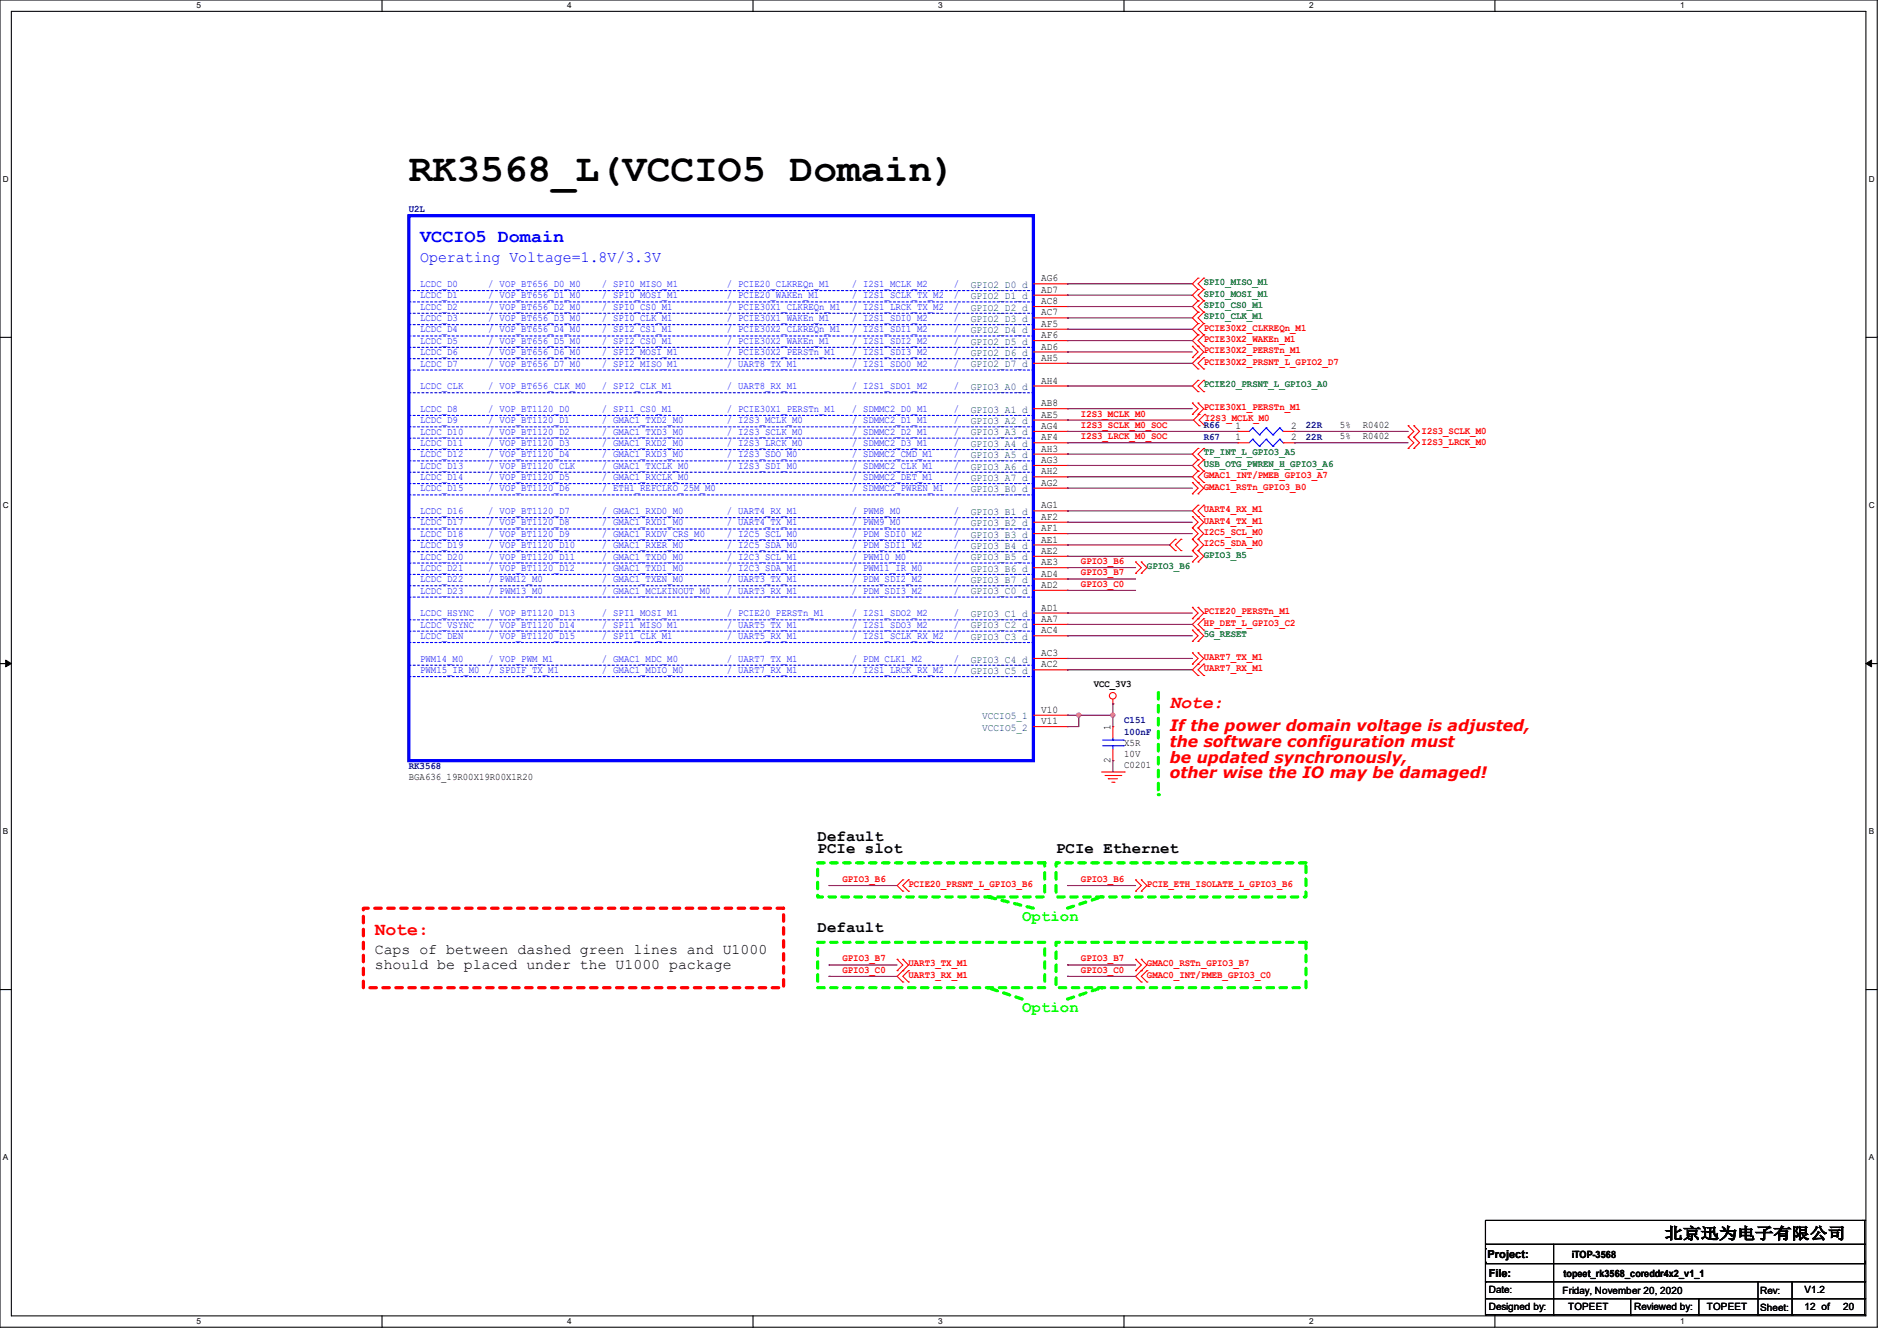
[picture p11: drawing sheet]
<svg xmlns="http://www.w3.org/2000/svg" width="297mm" height="210mm" viewBox="0 0 297 210" stroke-linecap="round" stroke-linejoin="round" font-family="sans-serif">
<defs><g id="words">
<text font-size="6.2" x="64" y="28.3">RK3568_L(VCCIO5 Domain)</text>
<text font-size="2.8" fill="#00f" x="65.8" y="37.9">VCCIO5 Domain</text>
<g font-size="2.8" fill="#f00">
<text x="183.1" y="110.9">Note:</text>
<text x="58.7" y="146.4">Note:</text>
</g>
<text font-size="2.5" fill="#00f" x="65.8" y="41.1">Operating Voltage=1.8V/3.3V</text>
<g font-size="2.5" fill="#f00">
<text x="183.1" y="114.5">If the power domain voltage is adjusted,</text>
<text x="183.1" y="117">the software configuration must</text>
<text x="183.1" y="119.4">be updated synchronously,</text>
<text x="183.1" y="121.9">other wise the IO may be damaged!</text>
</g>
<g font-size="2.5">
<text x="128" y="131.8">Default</text>
<text x="128" y="133.6">PCIe slot</text>
<text x="165.4" y="133.6">PCIe Ethernet</text>
<text x="128" y="146">Default</text>
<text x="260.7" y="194">北京迅为电子有限公司</text>
</g>
<g font-size="2.5" fill="#0f0">
<text x="160" y="144.2">Option</text>
<text x="160" y="158.5">Option</text>
</g>
<g font-size="2.3">
<text x="58.7" y="149.4">Caps of between dashed green lines and U1000</text>
<text x="58.7" y="151.7">should be placed under the U1000 package</text>
</g>
<g font-size="1.7">
<text x="232.9" y="197">Project:</text>
<text x="233.1" y="200">File:</text>
</g>
<g font-size="1.6" fill="#000080">
<text x="64" y="33.3">U2L</text>
<text x="188.5" y="67.1">R66</text>
<text x="188.5" y="68.8">R67</text>
<text x="204.5" y="67.1">22R</text>
<text x="204.5" y="68.8">22R</text>
<text x="176" y="113.3">C151</text>
<text x="176" y="115.1">100nF</text>
<text x="64" y="120.4">RK3568</text>
</g>
<g font-size="1.6" fill="#00f">
<text x="65.8" y="46.7">LCDC_D1</text>
<text x="65.8" y="45">LCDC_D0</text>
<text x="76.5" y="46.7">/ VOP_BT656_D1_M0</text>
<text x="76.5" y="45">/ VOP_BT656_D0_M0</text>
<text x="94.2" y="45">/ SPI0_MISO_M1</text>
<text x="94.2" y="46.7">/ SPI0_MOSI_M1</text>
<text x="113.8" y="45">/ PCIE20_CLKREQn_M1</text>
<text x="113.8" y="46.7">/ PCIE20_WAKEn_M1</text>
<text x="133.3" y="46.7">/ I2S1_SCLK_TX_M2</text>
<text x="133.3" y="45">/ I2S1_MCLK_M2</text>
<text x="149.3" y="46.7">/</text>
<text x="149.3" y="45">/</text>
<text x="65.8" y="48.5">LCDC_D2</text>
<text x="65.8" y="52.1">LCDC_D4</text>
<text x="65.8" y="50.3">LCDC_D3</text>
<text x="65.8" y="53.8">LCDC_D5</text>
<text x="76.5" y="48.5">/ VOP_BT656_D2_M0</text>
<text x="76.5" y="50.3">/ VOP_BT656_D3_M0</text>
<text x="76.5" y="52.1">/ VOP_BT656_D4_M0</text>
<text x="76.5" y="53.8">/ VOP_BT656_D5_M0</text>
<text x="94.2" y="52.1">/ SPI2_CS1_M1</text>
<text x="94.2" y="53.8">/ SPI2_CS0_M1</text>
<text x="94.2" y="50.3">/ SPI0_CLK_M1</text>
<text x="94.2" y="48.5">/ SPI0_CS0_M1</text>
<text x="113.8" y="52.1">/ PCIE30X2_CLKREQn_M1</text>
<text x="113.8" y="48.5">/ PCIE30X1_CLKREQn_M1</text>
<text x="113.8" y="53.8">/ PCIE30X2_WAKEn_M1</text>
<text x="113.8" y="50.3">/ PCIE30X1_WAKEn_M1</text>
<text x="133.3" y="48.5">/ I2S1_LRCK_TX_M2</text>
<text x="133.3" y="50.3">/ I2S1_SDI0_M2</text>
<text x="133.3" y="52.1">/ I2S1_SDI1_M2</text>
<text x="133.3" y="53.8">/ I2S1_SDI2_M2</text>
<text x="149.3" y="50.3">/</text>
<text x="149.3" y="53.8">/</text>
<text x="149.3" y="52.1">/</text>
<text x="149.3" y="48.5">/</text>
<text x="65.8" y="55.6">LCDC_D6</text>
<text x="65.8" y="57.4">LCDC_D7</text>
<text x="76.5" y="55.6">/ VOP_BT656_D6_M0</text>
<text x="76.5" y="57.4">/ VOP_BT656_D7_M0</text>
<text x="94.2" y="55.6">/ SPI2_MOSI_M1</text>
<text x="94.2" y="57.4">/ SPI2_MISO_M1</text>
<text x="113.8" y="55.6">/ PCIE30X2_PERSTn_M1</text>
<text x="113.8" y="57.4">/ UART8_TX_M1</text>
<text x="133.3" y="55.6">/ I2S1_SDI3_M2</text>
<text x="133.3" y="57.4">/ I2S1_SDO0_M2</text>
<text x="149.3" y="55.6">/</text>
<text x="149.3" y="57.4">/</text>
<text x="65.8" y="61">LCDC_CLK</text>
<text x="65.8" y="64.5">LCDC_D8</text>
<text x="76.5" y="61">/ VOP_BT656_CLK_M0</text>
<text x="76.5" y="64.5">/ VOP_BT1120_D0</text>
<text x="94.2" y="64.5">/ SPI1_CS0_M1</text>
<text x="94.2" y="61">/ SPI2_CLK_M1</text>
<text x="113.8" y="64.5">/ PCIE30X1_PERSTn_M1</text>
<text x="113.8" y="61">/ UART8_RX_M1</text>
<text x="133.3" y="61">/ I2S1_SDO1_M2</text>
<text x="133.3" y="64.5">/ SDMMC2_D0_M1</text>
<text x="149.3" y="61">/</text>
<text x="149.3" y="64.5">/</text>
<text x="65.8" y="66.3">LCDC_D9</text>
<text x="65.8" y="68.1">LCDC_D10</text>
<text x="65.8" y="71.6">LCDC_D12</text>
<text x="65.8" y="69.8">LCDC_D11</text>
<text x="76.5" y="69.8">/ VOP_BT1120_D3</text>
<text x="76.5" y="66.3">/ VOP_BT1120_D1</text>
<text x="76.5" y="68.1">/ VOP_BT1120_D2</text>
<text x="76.5" y="71.6">/ VOP_BT1120_D4</text>
<text x="94.2" y="68.1">/ GMAC1_TXD3_M0</text>
<text x="94.2" y="66.3">/ GMAC1_TXD2_M0</text>
<text x="94.2" y="71.6">/ GMAC1_RXD3_M0</text>
<text x="94.2" y="69.8">/ GMAC1_RXD2_M0</text>
<text x="113.8" y="66.3">/ I2S3_MCLK_M0</text>
<text x="113.8" y="71.6">/ I2S3_SDO_M0</text>
<text x="113.8" y="69.8">/ I2S3_LRCK_M0</text>
<text x="113.8" y="68.1">/ I2S3_SCLK_M0</text>
<text x="133.3" y="71.6">/ SDMMC2_CMD_M1</text>
<text x="133.3" y="69.8">/ SDMMC2_D3_M1</text>
<text x="133.3" y="66.3">/ SDMMC2_D1_M1</text>
<text x="133.3" y="68.1">/ SDMMC2_D2_M1</text>
<text x="149.3" y="66.3">/</text>
<text x="149.3" y="69.8">/</text>
<text x="149.3" y="68.1">/</text>
<text x="149.3" y="71.6">/</text>
<text x="65.8" y="73.4">LCDC_D13</text>
<text x="65.8" y="75.2">LCDC_D14</text>
<text x="65.8" y="77">LCDC_D15</text>
<text x="76.5" y="75.2">/ VOP_BT1120_D5</text>
<text x="76.5" y="73.4">/ VOP_BT1120_CLK</text>
<text x="76.5" y="77">/ VOP_BT1120_D6</text>
<text x="94.2" y="73.4">/ GMAC1_TXCLK_M0</text>
<text x="94.2" y="75.2">/ GMAC1_RXCLK_M0</text>
<text x="94.2" y="77">/ ETH1_REFCLKO_25M_M0</text>
<text x="113.8" y="73.4">/ I2S3_SDI_M0</text>
<text x="133.3" y="73.4">/ SDMMC2_CLK_M1</text>
<text x="133.3" y="75.2">/ SDMMC2_DET_M1</text>
<text x="133.4" y="77">/ SDMMC2_PWREN_M1</text>
<text x="149.3" y="77">/</text>
<text x="149.3" y="75.2">/</text>
<text x="149.3" y="73.4">/</text>
<text x="65.8" y="80.5">LCDC_D16</text>
<text x="65.8" y="82.3">LCDC_D17</text>
<text x="76.5" y="80.5">/ VOP_BT1120_D7</text>
<text x="76.5" y="82.3">/ VOP_BT1120_D8</text>
<text x="94.2" y="82.3">/ GMAC1_RXD1_M0</text>
<text x="94.2" y="80.5">/ GMAC1_RXD0_M0</text>
<text x="113.8" y="82.3">/ UART4_TX_M1</text>
<text x="113.8" y="80.5">/ UART4_RX_M1</text>
<text x="133.3" y="82.3">/ PWM9_M0</text>
<text x="133.3" y="80.5">/ PWM8_M0</text>
<text x="149.3" y="82.3">/</text>
<text x="149.3" y="80.5">/</text>
<text x="65.8" y="87.6">LCDC_D20</text>
<text x="65.8" y="85.9">LCDC_D19</text>
<text x="65.8" y="84.1">LCDC_D18</text>
<text x="65.8" y="89.4">LCDC_D21</text>
<text x="76.5" y="85.9">/ VOP_BT1120_D10</text>
<text x="76.5" y="84.1">/ VOP_BT1120_D9</text>
<text x="76.5" y="87.6">/ VOP_BT1120_D11</text>
<text x="76.5" y="89.4">/ VOP_BT1120_D12</text>
<text x="94.2" y="87.6">/ GMAC1_TXD0_M0</text>
<text x="94.2" y="85.9">/ GMAC1_RXER_M0</text>
<text x="94.2" y="84.1">/ GMAC1_RXDV_CRS_M0</text>
<text x="94.2" y="89.4">/ GMAC1_TXD1_M0</text>
<text x="113.8" y="87.6">/ I2C3_SCL_M1</text>
<text x="113.8" y="85.9">/ I2C5_SDA_M0</text>
<text x="113.8" y="89.4">/ I2C3_SDA_M1</text>
<text x="113.8" y="84.1">/ I2C5_SCL_M0</text>
<text x="133.3" y="87.6">/ PWM10_M0</text>
<text x="133.3" y="84.1">/ PDM_SDI0_M2</text>
<text x="133.3" y="89.4">/ PWM11_IR_M0</text>
<text x="133.3" y="85.9">/ PDM_SDI1_M2</text>
<text x="149.3" y="85.9">/</text>
<text x="149.3" y="89.4">/</text>
<text x="149.3" y="87.6">/</text>
<text x="149.3" y="84.1">/</text>
<text x="65.8" y="91.2">LCDC_D22</text>
<text x="65.8" y="93">LCDC_D23</text>
<text x="76.5" y="91.2">/ PWM12_M0</text>
<text x="76.5" y="93">/ PWM13_M0</text>
<text x="94.2" y="93">/ GMAC1_MCLKINOUT_M0</text>
<text x="94.2" y="91.2">/ GMAC1_TXEN_M0</text>
<text x="113.8" y="91.2">/ UART3_TX_M1</text>
<text x="113.8" y="93">/ UART3_RX_M1</text>
<text x="133.3" y="93">/ PDM_SDI3_M2</text>
<text x="133.3" y="91.2">/ PDM_SDI2_M2</text>
<text x="149.3" y="93">/</text>
<text x="149.3" y="91.2">/</text>
<text x="65.8" y="100.1">LCDC_DEN</text>
<text x="65.8" y="96.5">LCDC_HSYNC</text>
<text x="65.8" y="98.3">LCDC_VSYNC</text>
<text x="76.5" y="96.5">/ VOP_BT1120_D13</text>
<text x="76.5" y="98.3">/ VOP_BT1120_D14</text>
<text x="76.5" y="100.1">/ VOP_BT1120_D15</text>
<text x="94.2" y="96.5">/ SPI1_MOSI_M1</text>
<text x="94.2" y="98.3">/ SPI1_MISO_M1</text>
<text x="94.2" y="100.1">/ SPI1_CLK_M1</text>
<text x="113.8" y="96.5">/ PCIE20_PERSTn_M1</text>
<text x="113.8" y="100.1">/ UART5_RX_M1</text>
<text x="113.8" y="98.3">/ UART5_TX_M1</text>
<text x="133.3" y="96.5">/ I2S1_SDO2_M2</text>
<text x="133.3" y="98.3">/ I2S1_SDO3_M2</text>
<text x="133.3" y="100.1">/ I2S1_SCLK_RX_M2</text>
<text x="149.3" y="100.1">/</text>
<text x="149.3" y="96.5">/</text>
<text x="149.3" y="98.3">/</text>
<text x="65.8" y="105.4">PWM15_IR_M0</text>
<text x="65.8" y="103.6">PWM14_M0</text>
<text x="76.5" y="105.4">/ SPDIF_TX_M1</text>
<text x="76.5" y="103.6">/ VOP_PWM_M1</text>
<text x="94.2" y="105.4">/ GMAC1_MDIO_M0</text>
<text x="94.2" y="103.6">/ GMAC1_MDC_M0</text>
<text x="113.8" y="103.6">/ UART7_TX_M1</text>
<text x="113.8" y="105.4">/ UART7_RX_M1</text>
<text x="133.3" y="103.6">/ PDM_CLK1_M2</text>
<text x="133.4" y="105.4">/ I2S1_LRCK_RX_M2</text>
<text x="149.3" y="103.6">/</text>
<text x="149.3" y="105.4">/</text>
</g>
<g font-size="1.6" fill="#004080">
<text x="152" y="45.1">GPIO2_D0_d</text>
<text x="152" y="46.9">GPIO2_D1_d</text>
<text x="152" y="48.6">GPIO2_D2_d</text>
<text x="152" y="50.4">GPIO2_D3_d</text>
<text x="152" y="52.2">GPIO2_D4_d</text>
<text x="152" y="54">GPIO2_D5_d</text>
<text x="152" y="55.8">GPIO2_D6_d</text>
<text x="152" y="57.5">GPIO2_D7_d</text>
<text x="152" y="61.1">GPIO3_A0_d</text>
<text x="152" y="64.6">GPIO3_A1_d</text>
<text x="152" y="66.4">GPIO3_A2_d</text>
<text x="152" y="68.2">GPIO3_A3_d</text>
<text x="152" y="70">GPIO3_A4_d</text>
<text x="152" y="71.8">GPIO3_A5_d</text>
<text x="152" y="73.5">GPIO3_A6_d</text>
<text x="152" y="75.3">GPIO3_A7_d</text>
<text x="152" y="77.1">GPIO3_B0_d</text>
<text x="152" y="80.6">GPIO3_B1_d</text>
<text x="152" y="82.4">GPIO3_B2_d</text>
<text x="152" y="84.2">GPIO3_B3_d</text>
<text x="152" y="86">GPIO3_B4_d</text>
<text x="152" y="87.8">GPIO3_B5_d</text>
<text x="152" y="89.5">GPIO3_B6_d</text>
<text x="152" y="91.3">GPIO3_B7_d</text>
<text x="152" y="93.1">GPIO3_C0_d</text>
<text x="152" y="96.6">GPIO3_C1_d</text>
<text x="152" y="98.4">GPIO3_C2_d</text>
<text x="152" y="100.2">GPIO3_C3_d</text>
<text x="152" y="103.8">GPIO3_C4_d</text>
<text x="152" y="105.5">GPIO3_C5_d</text>
<text x="153.8" y="112.7">VCCIO5_1</text>
<text x="153.8" y="114.4">VCCIO5_2</text>
</g>
<g font-size="1.6">
<text x="163" y="44.1">AG6</text>
<text x="163" y="45.8">AD7</text>
<text x="163" y="47.6">AC8</text>
<text x="163" y="49.4">AC7</text>
<text x="163" y="51.2">AF5</text>
<text x="163" y="53">AF6</text>
<text x="163" y="54.7">AD6</text>
<text x="163" y="56.5">AH5</text>
<text x="163" y="60.1">AH4</text>
<text x="163" y="63.6">AB8</text>
<text x="163" y="65.4">AE5</text>
<text x="163" y="67.2">AG4</text>
<text x="163" y="69">AF4</text>
<text x="163" y="70.7">AH3</text>
<text x="193.5" y="67.2">1</text>
<text x="193.5" y="69">1</text>
<text x="202.1" y="67.2">2</text>
<text x="202.1" y="69">2</text>
<text x="209.8" y="67">5%</text>
<text x="209.8" y="68.8">5%</text>
<text x="213.4" y="67">R0402</text>
<text x="213.4" y="68.8">R0402</text>
<text x="163" y="72.5">AG3</text>
<text x="163" y="74.3">AH2</text>
<text x="163" y="76.1">AG2</text>
<text x="163" y="79.6">AG1</text>
<text x="163" y="81.4">AF2</text>
<text x="163" y="83.2">AF1</text>
<text x="163" y="85">AE1</text>
<text x="163" y="86.7">AE2</text>
<text x="163" y="88.5">AE3</text>
<text x="163" y="90.3">AD4</text>
<text x="163" y="92.1">AD2</text>
<text x="163" y="95.6">AD1</text>
<text x="163" y="97.4">AA7</text>
<text x="163" y="99.2">AC4</text>
<text x="163" y="102.7">AC3</text>
<text x="163" y="104.5">AC2</text>
<text x="171.2" y="107.6">VCC_3V3</text>
<text x="163" y="111.6">V10</text>
<text x="163" y="113.4">V11</text>
<text x="173.9" y="119.5" transform="rotate(-90 173.9 119.5)">2</text>
<text x="173.9" y="114.3" transform="rotate(-90 173.9 114.3)">1</text>
<text x="176" y="116.8">X5R</text>
<text x="176" y="118.6">10V</text>
<text x="64" y="122.1">BGA636_19R00X19R00X1R20</text>
<text x="176" y="120.4">C0201</text>
<text x="246.1" y="197.1">iTOP-3568</text>
<text x="233.1" y="202.5">Date:</text>
<text x="244.6" y="202.7">Friday, November 20, 2020</text>
<text x="244.8" y="200.1">topeet_rk3568_coreddr4x2_v1_1</text>
<text x="275.6" y="202.7">Rev:</text>
<text x="282.5" y="202.5">V1.2</text>
<text x="233.1" y="205.2">Designed by:</text>
<text x="245.5" y="205.2">TOPEET</text>
<text x="255.9" y="205.2">Reviewed by:</text>
<text x="267.2" y="205.2">TOPEET</text>
<text x="275.6" y="205.4">Sheet:</text>
<text x="282.5" y="205.2">12 of</text>
<text x="288.6" y="205.2">20</text>
</g>
<g font-size="1.6" fill="#008000">
<text x="188.5" y="44.7">SPI0_MISO_M1</text>
<text x="188.5" y="46.4">SPI0_MOSI_M1</text>
<text x="188.5" y="48.2">SPI0_CS0_M1</text>
<text x="188.5" y="50">SPI0_CLK_M1</text>
<text x="188.5" y="60.7">PCIE20_PRSNT_L_GPIO3_A0</text>
<text x="188.5" y="71.3">TP_INT_L_GPIO3_A5</text>
<text x="188.5" y="73.1">USB_OTG_PWREN_H_GPIO3_A6</text>
<text x="179.6" y="89.1">GPIO3_B6</text>
<text x="188.5" y="87.3">GPIO3_B5</text>
<text x="188.5" y="99.8">5G_RESET</text>
</g>
<g font-size="1.6" fill="#f00">
<text x="188.5" y="51.8">PCIE30X2_CLKREQn_M1</text>
<text x="188.5" y="53.5">PCIE30X2_WAKEn_M1</text>
<text x="188.5" y="57.1">PCIE30X2_PRSNT_L_GPIO2_D7</text>
<text x="188.5" y="55.3">PCIE30X2_PERSTn_M1</text>
<text x="169.2" y="65.2">I2S3_MCLK_M0</text>
<text x="188.5" y="64.2">PCIE30X1_PERSTn_M1</text>
<text x="188.6" y="66">I2S3_MCLK_M0</text>
<text x="169.2" y="68.8">I2S3_LRCK_M0_SOC</text>
<text x="169.2" y="67">I2S3_SCLK_M0_SOC</text>
<text x="222.6" y="69.7">I2S3_LRCK_M0</text>
<text x="222.6" y="67.9">I2S3_SCLK_M0</text>
<text x="188.5" y="76.7">GMAC1_RSTn_GPIO3_B0</text>
<text x="188.5" y="74.9">GMAC1_INT/PMEB_GPIO3_A7</text>
<text x="188.5" y="83.8">I2C5_SCL_M0</text>
<text x="188.5" y="80.2">UART4_RX_M1</text>
<text x="188.5" y="82">UART4_TX_M1</text>
<text x="169.2" y="88.3">GPIO3_B6</text>
<text x="188.5" y="85.6">I2C5_SDA_M0</text>
<text x="169.2" y="91.9">GPIO3_C0</text>
<text x="169.2" y="90.1">GPIO3_B7</text>
<text x="188.5" y="98">HP_DET_L_GPIO3_C2</text>
<text x="188.5" y="96.2">PCIE20_PERSTn_M1</text>
<text x="188.5" y="105.1">UART7_RX_M1</text>
<text x="188.5" y="103.3">UART7_TX_M1</text>
<text x="131.9" y="138.1">GPIO3_B6</text>
<text x="142.2" y="138.9">PCIE20_PRSNT_L_GPIO3_B6</text>
<text x="169.2" y="138.1">GPIO3_B6</text>
<text x="179.6" y="138.9">PCIE_ETH_ISOLATE_L_GPIO3_B6</text>
<text x="131.9" y="150.6">GPIO3_B7</text>
<text x="131.9" y="152.4">GPIO3_C0</text>
<text x="142.2" y="153.1">UART3_RX_M1</text>
<text x="142.2" y="151.3">UART3_TX_M1</text>
<text x="169.2" y="150.6">GPIO3_B7</text>
<text x="169.2" y="152.4">GPIO3_C0</text>
<text x="179.6" y="153.1">GMAC0_INT/PMEB_GPIO3_C0</text>
<text x="179.6" y="151.3">GMAC0_RSTn_GPIO3_B7</text>
</g>
<g font-size="1.3">
<text x="30.8" y="1.3">5</text>
<text x="88.8" y="1.3">4</text>
<text x="146.9" y="1.3">3</text>
<text x="205" y="1.3">2</text>
<text x="263.1" y="1.3">1</text>
<text x=".5" y="28.4">D</text>
<text x="292.6" y="28.4">D</text>
<text x=".5" y="79.5">C</text>
<text x="292.6" y="79.5">C</text>
<text x=".5" y="130.6">B</text>
<text x="292.6" y="130.6">B</text>
<text x=".5" y="181.7">A</text>
<text x="292.6" y="181.7">A</text>
<text x="30.8" y="207.4">5</text>
<text x="88.8" y="207.4">4</text>
<text x="146.9" y="207.4">3</text>
<text x="205" y="207.4">2</text>
<text x="263.1" y="207.4">1</text>
</g>
</g></defs>
<path d="M0 0h293.9v207.9h-293.9zM1.8 1.8h290.3v204.3h-290.3z" fill="none" stroke="#000" stroke-width=".17"/>
<g fill="#fff">
<path d="M30.8 .2h.7v1.4h-.7z"/>
<path d="M30.8 206.2h.7v1.4h-.7z"/>
</g>
<path d="M59.8 0v1.8M59.8 206.1v1.8" fill="none" stroke="#000" stroke-width=".17"/>
<g fill="#fff">
<path d="M88.8 .2h.7v1.4h-.7z"/>
<path d="M88.8 206.2h.7v1.4h-.7z"/>
</g>
<path d="M117.9 0v1.8M117.9 206.1v1.8" fill="none" stroke="#000" stroke-width=".17"/>
<g fill="#fff">
<path d="M146.9 .2h.7v1.4h-.7z"/>
<path d="M146.9 206.2h.7v1.4h-.7z"/>
</g>
<path d="M176 0v1.8M176 206.1v1.8" fill="none" stroke="#000" stroke-width=".17"/>
<g fill="#fff">
<path d="M205 .2h.7v1.4h-.7z"/>
<path d="M205 206.2h.7v1.4h-.7z"/>
</g>
<path d="M234.1 0v1.8M234.1 206.1v1.8" fill="none" stroke="#000" stroke-width=".17"/>
<g fill="#fff">
<path d="M263.1 .2h.6v1.4h-.6z"/>
<path d="M263.1 206.2h.6v1.4h-.6z"/>
<path d="M.5 27.3h.9v1.4h-.9z"/>
<path d="M292.6 27.3h.9v1.4h-.9z"/>
<path d="M.5 78.4h.9v1.4h-.9z"/>
<path d="M292.6 78.4h.9v1.4h-.9z"/>
</g>
<path d="M0 52.8h1.8M292.1 52.8h1.8" fill="none" stroke="#000" stroke-width=".17"/>
<g fill="#fff">
<path d="M.5 129.5h.8v1.4h-.8z"/>
<path d="M292.6 129.5h.8v1.4h-.8z"/>
</g>
<path d="M0 103.9h1.8M292.1 103.9h1.8" fill="none" stroke="#000" stroke-width=".17"/>
<path d="M.9 103.4l.9 .5-.9 .5zM292.1 103.9l.9-.5v1z" fill="#000" stroke="#000" stroke-width=".16"/>
<g fill="#fff">
<path d="M.5 180.5h.8v1.4h-.8z"/>
<path d="M292.6 180.5h.8v1.4h-.8z"/>
</g>
<path d="M0 155h1.8M292.1 155h1.8" fill="none" stroke="#000" stroke-width=".17"/>
<path d="M56.9 142.2h65.8v12.5h-65.8z" fill="none" stroke="#f00" stroke-width=".51" stroke-dasharray="1 1"/>
<path d="M181.4 108.5v16" fill="none" stroke="#0f0" stroke-width=".51" stroke-dasharray="1 1"/>
<circle cx="181.4" cy="124.5" r=".25" fill="#0f0" stroke-dasharray="1 1"/>
<path d="M165.4 135.1h39.1v5.4h-39.1zM160 156.5l-5.3-1.8" fill="none" stroke="#0f0" stroke-width=".51" stroke-dasharray="1 1"/>
<circle cx="154.7" cy="154.7" r=".25" fill="#0f0" stroke-dasharray="1 1"/>
<path d="M167.1 156.5l5.4-1.8" fill="none" stroke="#0f0" stroke-width=".51" stroke-dasharray="1 1"/>
<circle cx="172.5" cy="154.7" r=".25" fill="#0f0" stroke-dasharray="1 1"/>
<path d="M128 135.1h35.6v5.4h-35.6zM128 147.6h35.6v7.1h-35.6zM161.8 142.2l-7.1-1.7M165.4 147.6h39.1v7.1h-39.1z" fill="none" stroke="#0f0" stroke-width=".51" stroke-dasharray="1 1"/>
<circle cx="154.7" cy="140.5" r=".25" fill="#0f0" stroke-dasharray="1 1"/>
<path d="M167.1 142.2l5.4-1.7" fill="none" stroke="#0f0" stroke-width=".51" stroke-dasharray="1 1"/>
<circle cx="172.5" cy="140.5" r=".25" fill="#0f0" stroke-dasharray="1 1"/>
<g fill="none" stroke="#f00" stroke-width=".17">
<path d="M161.8 44.4h5.3M161.8 46.2h5.3M161.8 48h5.3M161.8 49.8h5.3M161.8 51.6h5.3M161.8 53.3h5.3M161.8 55.1h5.3M161.8 56.9h5.3M167.1 44.4h.1M167.1 46.2h.1M167.1 48h.1M167.1 49.8h.1"/>
<path d="M167.1 51.6h.1M167.1 53.3h.1M167.1 55.1h.1M167.1 56.9h.1M186.7 56h.1M186.7 54.2h.1M186.7 54.2l.9 .9-.9 .9M187.6 56h.1M187.6 57.8h.1M187.6 54.2h.1M187.6 50.7h.1M187.6 52.5h.1"/>
<path d="M187.6 59.6h.1M187.6 45.3h.1M187.6 43.6h.1M187.6 47.1h.1M187.6 48.9h.1M187.6 52.5l-.9 .8 1.8 1.8-1.8 1.8 .9 .9M187.6 50.7l-.9 .9 .9 .9M187.6 59.6l-.9 .9 .9 .8M187.6 43.6l-.9 .8 .9 .9M187.6 45.3l-.9 .9 .9 .9M187.6 47.1l-.9 .9 .9 .9M187.6 48.9l-.9 .9 .9 .9"/>
<path d="M188.5 57.8h.1M188.5 56h.1M188.5 52.5h.1M188.5 50.7h.1M188.5 54.2h.1M188.5 59.6h.1M188.5 43.6h.1M188.5 45.3h.1M188.5 47.1h.1M188.5 48.9h.1M188.5 56l-.9 .9 .9 .9M188.5 50.7l-.9 .9 .9 .9"/>
<path d="M188.5 52.5l-.9 .8 .9 .9M188.5 59.6l-.9 .9 .9 .8M188.5 43.6l-.9 .8 .9 .9M188.5 45.3l-.9 .9 .9 .9M188.5 47.1l-.9 .9 .9 .9M188.5 48.9l-.9 .9 .9 .9M161.8 60.5h5.3M161.8 64h5.3M161.8 65.8h5.3M161.8 67.6h5.3M161.8 69.3h5.3M161.8 71.1h5.3"/>
<path d="M161.8 72.9h5.3M161.8 74.7h5.3M161.8 76.5h5.3M167.1 60.5h.1M167.1 64h.1M167.1 65.8h.1M167.1 67.6h.1M167.1 69.3h.1M167.1 71.1h.1M167.1 72.9h.1M167.1 74.7h.1M167.1 76.5h.1"/>
<path d="M186.7 64.9h.1M186.7 63.1h.1M186.7 77.3h.1M186.7 75.6h.1M186.7 63.1l.9 .9-.9 .9M186.7 75.6l.9 .9-.9 .8M187.6 79.1h.1M187.6 64.9h.1M187.6 63.1h.1M187.6 77.3h.1M187.6 75.6h.1M187.6 73.8h.1"/>
<path d="M187.6 61.3h.1M187.6 70.2h.1M187.6 72h.1M187.6 79.1l-.9 .9 1.8 1.8-.9 .9M187.6 63.1l.9 .9-.9 .9M187.6 73.8l-.9 .9 1.8 1.8-.9 .8M187.6 70.2l-.9 .9 .9 .9M187.6 72l-.9 .9 .9 .9M187.7 64.9h.1M187.7 66.7h.1M187.7 64.9l-.8 .9 .8 .9M188.5 79.1h.1"/>
<path d="M188.5 75.6h.1M188.5 73.8h.1M188.5 61.3h.1M188.5 72h.1M188.5 70.2h.1M188.5 79.1l-.9 .9 .9 .9M188.5 73.8l-.9 .9 .9 .9M188.5 70.2l-.9 .9 .9 .9M188.5 72l-.9 .9 .9 .9M188.6 66.7h.1M188.6 64.9h.1M188.6 64.9l-.9 .9 .9 .9"/>
<path d="M193.8 67.6h.1M193.8 69.3h.1M193.8 67.6h1.8M193.8 69.3h1.8M200.9 67.6h1.8M200.9 69.3h1.8M202.7 67.6h.1M202.7 69.3h.1M220.5 70.2h.1M220.5 68.5h.1M220.5 66.7h.1M220.5 68.5l.9 .8-.9 .9"/>
<path d="M220.5 66.7l.9 .9-.9 .9M221.4 70.2h.1M221.4 68.5h.1M221.4 66.7h.1M221.4 68.5l.8 .8-.8 .9M221.4 66.7l.8 .9-.8 .9M161.8 80h5.3M161.8 81.8h5.3M161.8 83.6h5.3M161.8 85.3h5.3M161.8 87.1h5.3M161.8 88.9h5.3"/>
<path d="M161.8 90.7h5.3M161.8 92.5h5.3M161.8 96h5.3M161.8 97.8h5.3M161.8 99.6h5.3M167.1 80h.1M167.1 81.8h.1M167.1 83.6h.1M167.1 85.3h.1M167.1 87.1h.1M167.1 88.9h.1M167.1 90.7h.1"/>
<path d="M167.1 92.5h.1M167.1 96h.1M167.1 97.8h.1M167.1 99.6h.1M177.8 89.8h.1M177.8 88h.1M177.8 88l.9 .9-.9 .9M178.7 89.8h.1M178.7 88h.1M178.7 88l.9 .9-.9 .9M184 86.2h.1M184 84.5h.1"/>
<path d="M184 84.5l-.9 .8 .9 .9M184.9 84.5h.1M184.9 86.2h.1M184.9 84.5l-.9 .8 .9 .9M186.7 84.5h.1M186.7 86.2h.1M186.7 82.7h.1M186.7 80.9h.1M186.7 95.1h.1M186.7 96.9h.1M186.7 98.7h.1M186.7 88h.1"/>
<path d="M186.7 84.5l.9 .8-.9 .9M186.7 82.7l.9 .9-.9 .9M186.7 80.9l.9 .9-.9 .9M186.7 95.1l.9 .9-.9 .9M186.7 98.7l.9 .9-.9 .9M186.7 86.2l.9 .9-.9 .9M187.6 84.5h.1M187.6 86.2h.1M187.6 82.7h.1M187.6 96.9h.1M187.6 98.7h.1M187.6 80.9h.1"/>
<path d="M187.6 95.1h.1M187.6 88h.1M187.6 84.5l.9 .8-.9 .9M187.6 82.7l.9 .9-.9 .9M187.6 95.1l.9 .9-1.8 1.8 1.8 1.8-.9 .9M187.6 86.2l.9 .9-.9 .9M188.5 98.7h.1M188.5 96.9h.1M188.5 80.9h.1M188.5 96.9l-.9 .9 .9 .9M161.8 103.1h5.3M161.8 104.9h5.3"/>
<path d="M161.8 112h5.3M161.8 113.8h5.3M167.1 103.1h.1M167.1 104.9h.1M167.1 112h.1M167.1 113.8h.1M174.2 110.2h.1M174.2 113.8h.1M174.2 119.1h.1M174.2 109.5v.7M174.2 113.8v1.8M174.2 117.3v1.8"/>
<path d="M186.7 104h.1M186.7 102.2h.1M186.7 100.5h.1M186.7 102.2l.9 .9-.9 .9M187.6 104h.1M187.6 105.8h.1M187.6 102.2h.1M187.6 100.5h.1M187.6 102.2l.9 .9-1.8 1.8 .9 .9M188.5 105.8h.1M188.5 104h.1M188.5 104l-.9 .9 .9 .9"/>
<path d="M141.4 137.8h.1M141.4 139.6h.1M141.4 137.8l-.9 .9 .9 .9M142.2 139.6h.1M142.2 137.8h.1M142.2 137.8l-.8 .9 .8 .9M172.5 120.9h3.5M173 121.5h2.5M173.5 122h.1M173.5 122h1.5M174.1 122.5h.3M174.4 122.5h.1"/>
<path d="M175.5 121.5h.1M176 120.9h.1M177.8 139.6h.1M177.8 137.8h.1M177.8 137.8l.9 .9-.9 .9M178.7 139.6h.1M178.7 137.8h.1M178.7 137.8l.9 .9-.9 .9M140.5 152h.1M140.5 150.2h.1M140.5 150.2l.9 .9-.9 .9M141.4 152h.1"/>
<path d="M141.4 153.8h.1M141.4 150.2h.1M141.4 150.2l.8 .9-1.7 1.8 .9 .9M142.2 153.8h.1M142.2 152h.1M142.2 152l-.8 .9 .8 .9M177.8 152h.1M177.8 150.2h.1M177.8 150.2l.9 .9-.9 .9M178.7 152h.1M178.7 153.8h.1M178.7 150.2h.1"/>
<path d="M178.7 150.2l.9 .9-1.8 1.8 .9 .9M179.6 153.8h.1M179.6 152h.1M179.6 152l-.9 .9 .9 .9"/>
<circle cx="174.2" cy="109" r=".52"/>
</g>
<g fill="none" stroke="#000" stroke-width=".17">
<path d="M232.6 195.6h.1M232.6 197.7h.1M232.6 194.9h59.3M232.6 197.9h59.3M243.2 194.9v11M291.6 191.1h.1M291.9 194.9h.1M291.9 191.1h.1M291.9 197.9h.1M291.9 197.5h.1M291.9 197.7h.1M291.9 191.1h-59.3v14.8"/>
<path d="M291.9 191.1v14.8M232.6 200.7h.1M232.6 205.9h.1M232.6 200.7h59.3M232.6 205.9h59.3M232.6 203.4h59.3M243.2 205.9h.1M255.3 205.9h.1M255.3 203.4v2.5M266 205.9h.1M266 203.4v2.5M275.3 205.9h.1"/>
<path d="M275.3 203.4h.1M275.3 200.7v5.2M280.6 205.9h.1M280.6 200.7v5.2M291.9 200.7h.1M291.9 203.4h.1M291.9 205.9h.1"/>
</g>
<path d="M64 33.8h97.8v85.3h-97.8z" fill="none" stroke="#00f" stroke-width=".51"/>
<g fill="none" stroke="#00f" stroke-width=".17" stroke-dasharray=".3 .3">
<path d="M64 58h97.8M64 50.8h97.8M64 49.1h97.8M64 47.3h97.8M64 45.5h97.8M64 52.6h97.8M64 54.4h97.8M64 56.2h97.8M161.8 58h.1M161.8 50.8h.1M161.8 49.1h.1M161.8 47.3h.1"/>
<path d="M161.8 45.5h.1M161.8 52.6h.1M161.8 54.4h.1M161.8 56.2h.1M64 61.5h97.8M64 65.1h97.8M64 68.6h97.8M64 66.8h97.8M64 70.4h97.8M64 72.2h97.8M64 74h97.8M64 75.7h97.8"/>
<path d="M64 77.5h97.8M161.8 61.5h.1M161.8 65.1h.1M161.8 68.6h.1M161.8 66.8h.1M161.8 70.4h.1M161.8 72.2h.1M161.8 74h.1M161.8 75.7h.1M161.8 77.5h.1M64 97.1h97.8M64 88.2h97.8"/>
<path d="M64 81.1h97.8M64 98.8h97.8M64 82.8h97.8M64 84.6h97.8M64 86.4h97.8M64 90h97.8M64 91.7h97.8M64 93.5h97.8M161.8 97.1h.1M161.8 88.2h.1M161.8 81.1h.1M161.8 98.8h.1"/>
<path d="M161.8 82.8h.1M161.8 84.6h.1M161.8 86.4h.1M161.8 90h.1M161.8 91.7h.1M161.8 93.5h.1M64 100.6h97.8M64 104.2h97.8M64 106h97.8M161.8 100.6h.1M161.8 104.2h.1M161.8 106h.1"/>
</g>
<g fill="none" stroke="#00f" stroke-width=".17">
<path d="M196.1 67h.1M196.1 68.8h.1M196.1 67l-.5 .6M196.1 67l1.1 1.1M196.1 68.8l-.5 .5M196.1 68.8l1.1 1.1M197.2 68.1h.1M197.2 69.9h.1M198.2 67h.1M198.2 68.8h.1M198.2 67l-1 1.1M198.2 67l1.1 1.1"/>
<path d="M198.2 68.8l-1 1.1M198.2 68.8l1.1 1.1M199.3 68.1h.1M199.3 69.9h.1M200.4 67h.1M200.4 68.8h.1M200.4 67l-1.1 1.1M200.4 67l.5 .6M200.4 68.8l-1.1 1.1M200.4 68.8l.5 .5M200.9 67.6h.1M200.9 69.3h.1"/>
<path d="M172.6 116.8h3.3M172.6 115.9h3.3M174.2 115.9h.1M174.2 116.8h.1M174.2 115.6v.3M174.2 116.8v.5M175.9 116.8h.1M175.9 115.9h.1"/>
</g>
<g fill="none" stroke="#800040" stroke-width=".17">
<path d="M167.1 48h.1M167.1 49.8h.1M167.1 51.6h.1M167.1 53.3h.1M167.1 55.1h.1M167.1 56.9h.1M167.1 44.4h.1M167.1 46.2h.1M167.1 48h19.6M167.1 49.8h19.6M167.1 51.6h19.6M167.1 53.3h19.6"/>
<path d="M167.1 55.1h19.6M167.1 56.9h19.6M167.1 44.4h19.6M167.1 46.2h19.6M167.1 64h.1M167.1 72.9h.1M167.1 69.3h.1M167.1 67.6h.1M167.1 60.5h.1M167.1 65.8h.1M167.1 71.1h.1M167.1 74.7h.1"/>
<path d="M167.1 76.5h.1M167.1 64h19.6M167.1 72.9h19.6M167.1 69.3h26.7M167.1 67.6h26.7M167.1 60.5h19.6M167.1 65.8h19.8M167.1 71.1h19.6M167.1 74.7h19.6M167.1 76.5h19.6M202.7 67.6h.1M202.7 69.3h.1"/>
<path d="M202.7 69.3h17.8M202.7 67.6h17.8M167.1 85.3h.1M167.1 83.6h.1M167.1 80h.1M167.1 81.8h.1M167.1 97.8h.1M167.1 96h.1M167.1 99.6h.1M167.1 87.1h.1M167.1 92.5h.1M167.1 90.7h.1"/>
<path d="M167.1 88.9h.1M167.1 85.3h16M167.1 83.6h19.6M167.1 80h19.6M167.1 81.8h19.6M167.1 97.8h19.6M167.1 96h19.6M167.1 99.6h19.6M167.1 87.1h19.6M167.1 92.5h10.7M167.1 90.7h10.7M167.1 88.9h10.7"/>
<path d="M167.1 112h.1M167.1 113.8h.1M167.1 103.1h.1M167.1 104.9h.1M167.1 112h7.1M167.1 103.1h19.6M167.1 104.9h19.6M168.9 112h.1M168.9 112v1.8h-1.8M174.2 110.2h.1M174.2 112h.1M174.2 119.1h.1"/>
<path d="M174.2 110.2v3.6M174.2 119.1v1.8M129.8 138.7h.1M129.8 138.7h10.7M167.1 138.7h.1M167.1 138.7h10.7M129.8 151.1h.1M129.8 152.9h.1M129.8 151.1h10.7M129.8 152.9h10.7M167.1 151.1h.1M167.1 152.9h.1"/>
<path d="M167.1 151.1h10.7M167.1 152.9h10.7"/>
</g>
<g fill="#f0f" stroke="#f0f" stroke-width=".17">
<circle cx="174.2" cy="112" r=".32"/>
<circle cx="168.9" cy="112" r=".32"/>
</g>
<use href="#words"/>
</svg>
